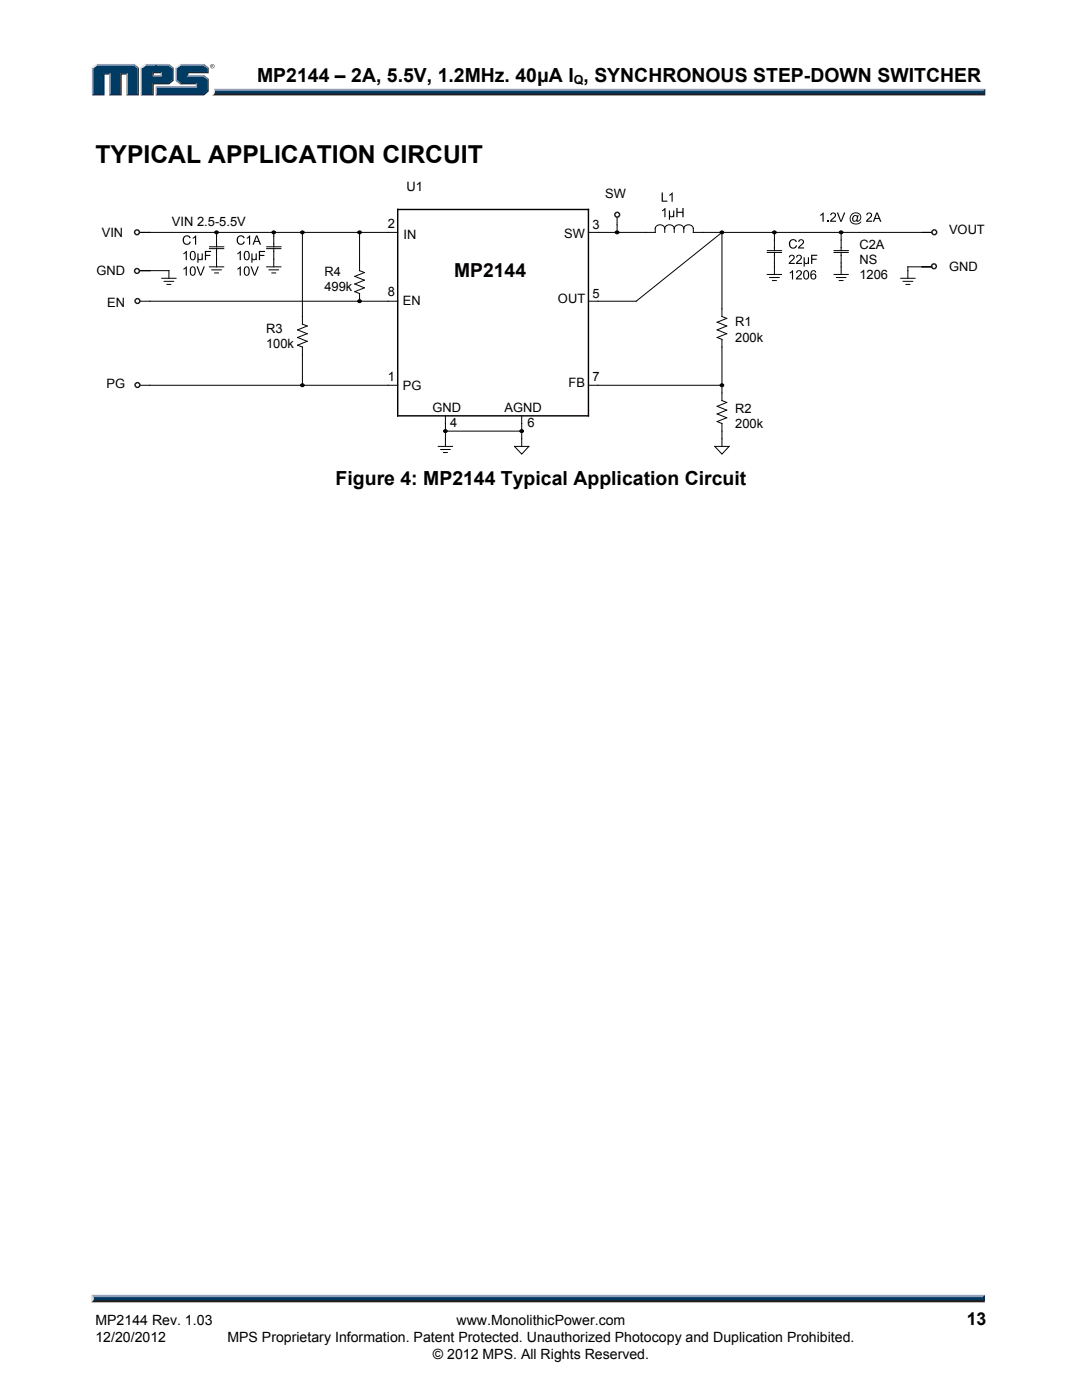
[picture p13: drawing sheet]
<svg xmlns="http://www.w3.org/2000/svg" width="216mm" height="279mm" viewBox="0 0 216 279" stroke-linecap="round" stroke-linejoin="round" font-family="sans-serif">
<defs><g id="words">
<text font-size="4.9" x="19" y="32.6">TYPICAL APPLICATION CIRCUIT</text>
<g font-size="3.9">
<text x="51.3" y="16.3">MP2144 – 2A, 5.5V, 1.2MHz. 40μA I , SYNCHRONOUS STEP-DOWN SWITCHER</text>
<text x="67" y="96.7">Figure 4: MP2144 Typical Application Circuit</text>
</g>
<text font-size="3.8" fill="#050100" x="90.6" y="55.3">MP2144</text>
<text font-size="3.5" x="192.9" y="264.5">13</text>
<g font-size="2.8">
<text x="19" y="267.9">12/20/2012</text>
<text x="19" y="264.5">MP2144 Rev. 1.03</text>
<text x="45.4" y="267.9">MPS Proprietary Information. Patent Protected. Unauthorized Photocopy and Duplication Prohibited.</text>
<text x="91.1" y="264.5">www.MonolithicPower.com</text>
<text x="86.4" y="271.1">© 2012 MPS. All Rights Reserved.</text>
</g>
<g font-size="2.6" fill="#050100">
<text x="81.1" y="38.1">U1</text>
<text x="120.8" y="39.6">SW</text>
<text x="20.3" y="47.3">VIN</text>
<text x="34.3" y="45.1">VIN 2.5-5.5V</text>
<text x="77.4" y="45.6">2</text>
<text x="80.5" y="47.7">IN</text>
<text x="112.6" y="47.5">SW</text>
<text x="118.2" y="45.8">3</text>
<text x="189.4" y="46.7">VOUT</text>
<text x="171.5" y="49.6">C2A</text>
<text x="171.5" y="52.7">NS</text>
<text x="19.2" y="54.9">GND</text>
<text x="64.7" y="55">R4</text>
<text x="64.7" y="58.1">499k</text>
<text x="77.4" y="59.1">8</text>
<text x="118.2" y="59.5">5</text>
<text x="171.5" y="55.8">1206</text>
<text x="189.4" y="54.2">GND</text>
<text x="21.4" y="61.2">EN</text>
<text x="80.4" y="60.9">EN</text>
<text x="111.3" y="60.5">OUT</text>
<text x="146.7" y="65.1">R1</text>
<text x="53.1" y="66.5">R3</text>
<text x="53.1" y="69.5">100k</text>
<text x="146.7" y="68.2">200k</text>
<text x="21.2" y="77.5">PG</text>
<text x="77.4" y="76.1">1</text>
<text x="80.4" y="77.8">PG</text>
<text x="113.4" y="77.3">FB</text>
<text x="118.2" y="76.1">7</text>
<text x="86.3" y="82.2">GND</text>
<text x="100.7" y="82.2">AGND</text>
<text x="146.7" y="82.4">R2</text>
<text x="89.8" y="85.2">4</text>
<text x="105.2" y="85.2">6</text>
<text x="146.7" y="85.5">200k</text>
</g>
<text font-size="2.5" x="114.5" y="16.8">Q</text>
</g></defs>
<path d="M42.7 17.7h153.9l-.4 .7h-153.4z" fill="#94a0b9"/>
<path d="M42.8 18.4h153.4l.4 .6h-154.3l.4-.2z" fill="#231f20"/>
<path d="M196.2 18.1l.4-.4v1.3l-.4-.4z" fill="#001339"/>
<path d="M42.9 18.1h153.3v.5h-153.4z" fill="#003b63"/>
<path d="M42.7 17.7l.2 .5a.79 .79 0 0 1-.6 .8h.1a1.24 1.24 0 0 0 .3-1.3z" fill="#dcddde"/>
<path d="M30.4 15.2l.3-.2h1.3l.3 .2z" fill="#94a0b9"/>
<g fill="#003b63">
<path d="M18.6 13.6l.8-.6h7.2l.8 .6v5.2h-2v-4.2h-1.4v4.2h-2v-4.2h-1.4v4.2h-2z"/>
<path d="M28.3 13.6l.8-.6h2.2v1.4h-.9v.8h1.9v-.8h-1.3v-1.4h2.6l.8 .6v2.3l-.8 .7h-3.2v2.2h-2.1z"/>
<path d="M31.3 17.5h8v-.9h-3.2l-.9-.7v-2.3l.9-.6h4.4l.9 .6v.8h-4.1v.8h3.2l.9 .7v2.2l-.9 .7h-9.2z"/>
</g>
<path d="M35.9 12.9h4.8" fill="none" stroke="#94a0b9" stroke-width=".27"/>
<path d="M35 13.5l.9-.7 .2 .2-.8 .6z" fill="#dcddde"/>
<path d="M35.1 13.5v2.6" fill="none" stroke="#94a0b9" stroke-width=".27"/>
<path d="M35 16.1l.3-.2 .8 .7-.2 .2z" fill="#547194"/>
<path d="M35.9 16.7h3.4" fill="none" stroke="#001339" stroke-width=".27"/>
<g fill="#94a0b9">
<path d="M31 17.2h8.1v-.4l.2-.2v.9h-8z"/>
<path d="M31 17.2l.3 .3v1.3l-.3 .2z"/>
</g>
<path d="M37.3 14.4h4.1v-.8l.2-.1v1.1h-4v.4l-.3 .2z" fill="#001339"/>
<path d="M37.3 15.1h3.4" fill="none" stroke="#94a0b9" stroke-width=".27"/>
<path d="M40.7 15l.9 .7-.2 .2-.9-.7z" fill="#547194"/>
<g fill="#001339">
<path d="M31 19l.3-.2h9.2l.9-.7v-2.2l.2-.2v2.5l-.9 .8z"/>
<path d="M30.4 16.6h3.2l.8-.7v-2.3l.2-.1v2.6l-.9 .7h-3v2.2h-2.6l.2-.2h2.1z"/>
</g>
<path d="M33.7 12.8l.9 .7-.2 .1-.8-.6z" fill="#547194"/>
<path d="M29 12.9h4.7" fill="none" stroke="#94a0b9" stroke-width=".27"/>
<path d="M28.1 13.5l.9-.7 .1 .2-.8 .6z" fill="#dcddde"/>
<path d="M28.2 13.5v5.5" fill="none" stroke="#94a0b9" stroke-width=".27"/>
<path d="M32 14.6l.3-.2v.8l-.3-.2z" fill="#94a0b9"/>
<g fill="#001339">
<path d="M30.4 14.4h1.9l-.3 .2h-1.3v.4l-.3 .2z"/>
<path d="M27.4 13.6l.3-.1v5.5h-2.5l.2-.2h2z"/>
</g>
<path d="M26.8 12.8l.9 .7-.3 .1-.8-.6z" fill="#547194"/>
<path d="M19.2 12.9h7.6" fill="none" stroke="#94a0b9" stroke-width=".27"/>
<path d="M18.3 13.5l.9-.7 .2 .2-.8 .6z" fill="#dcddde"/>
<path d="M18.5 13.5v5.5" fill="none" stroke="#94a0b9" stroke-width=".27"/>
<path d="M20.6 14.6h1.4l-.2 .3h-.9v4.1h-2.6l.3-.2h2z" fill="#001339"/>
<path d="M21.9 14.6v4.4" fill="none" stroke="#94a0b9" stroke-width=".27"/>
<path d="M24 14.6h1.4l-.2 .3h-.9v4.1h-2.5l.2-.2h2z" fill="#001339"/>
<path d="M25.3 14.6v4.4" fill="none" stroke="#94a0b9" stroke-width=".27"/>
<path d="M40.7 12.8l.9 .7-.2 .1-.9-.6z" fill="#547194"/>
<g fill="#231f20">
<path d="M18.7 259.2h177.4l.4 .7h-178.3z"/>
<path d="M41.9 13.2a.45 .45 0 0 1 .9 0 .45 .45 0 0 1-.9 0zM42 13.2a.37 .37 0 0 0 .7 0 .37 .37 0 0 0-.7 0zM42.2 13h.3l.1 .5-.3-.3-.1 .3zM42.3 13v.2h.1z"/>
</g>
<path d="M18.3 258.4h178.2l-.4 .8h-177.4z" fill="#94a0b9"/>
<path d="M196.5 258.4v1.5l-.4-.4v-.6z" fill="#001339"/>
<path d="M18.7 258.9h177.4v.6h-177.4z" fill="#003b63"/>
<path d="M18.2 258.4l.5 .5v.5l-.5 .5z" fill="#dcddde"/>
<g fill="#050100" stroke="#050100" stroke-width=".2">
<circle cx="43.2" cy="46.4" r=".34"/>
<circle cx="54.6" cy="46.4" r=".34"/>
<circle cx="60.3" cy="46.4" r=".34"/>
<circle cx="71.7" cy="60.1" r=".34"/>
<circle cx="71.7" cy="46.4" r=".34"/>
<circle cx="123.1" cy="46.4" r=".34"/>
<circle cx="144" cy="46.4" r=".34"/>
<circle cx="154.5" cy="46.4" r=".34"/>
<circle cx="167.8" cy="46.4" r=".34"/>
<circle cx="60.3" cy="76.9" r=".34"/>
<circle cx="88.8" cy="86" r=".34"/>
<circle cx="104.1" cy="86" r=".34"/>
<circle cx="144" cy="76.9" r=".34"/>
</g>
<g fill="none" stroke="#050100" stroke-width=".2">
<path d="M28 54h5.7v1.5M28 46.4h26.6M32.3 55.5h2.8M32.8 56.1h1.9M33.3 56.8h.8M41.8 49.6h2.8M41.8 53.3h2.8M41.8 49.3h2.9M42.3 53.9h1.9M42.8 54.5h.8M43.2 46.4v2.8M43.2 49.6v3.7"/>
<path d="M53.2 49.6h2.8M53.2 53.3h2.8M53.2 49.3h2.9M53.7 53.9h1.9M54.3 54.5h.7M54.6 49.6v3.7M54.6 46.4v2.8M54.6 46.4h17.1M60.3 46.4v18.3l1 .4-1.9 .7 1.9 .8-1.9 .8 1.9 .7-1.9 .8 .9 .4v7.6M71.7 46.4v7.6l1 .4-1.9 .8 1.9 .7-1.9 .8 1.9 .7-1.9 .8 .9 .4v1.5M79.4 46.4h-7.7M123.1 43.3v3.1"/>
<path d="M132.6 45.6a.97 .97 0 0 1 1-.7 .97 .97 0 0 1 .9 .7M132.6 45.6a.97 .97 0 0 0-.9-.7 .97 .97 0 0 0-1 .7v.8h-13.3M132.6 45.6v.8M134.5 45.6v.8M134.6 45.6a.97 .97 0 0 1 .9-.7 .97 .97 0 0 1 .9 .7M136.4 45.6a.97 .97 0 0 1 1-.7 .97 .97 0 0 1 .9 .7v.8h29.5M136.4 45.6v.8M153.1 50.4h2.8M153.1 54.8h2.8M153.1 50h2.9M153.6 55.4h1.9M154.1 56h.8"/>
<path d="M154.5 46.4v3.6M154.5 50.4v4.4M166.4 50.4h2.9M166.4 54.8h2.9M166.4 50h2.9M166.9 55.4h1.9M167.5 56h.7M167.8 50.4v4.4M167.8 46.4h18.1h-1.9M167.8 46.4v3.6M179.7 55.5h2.9M180.2 56.1h1.9"/>
<path d="M180.8 56.8h.7M185.9 53.3h-4.7v2.2M79.4 76.9h-51.4M79.4 60.1h-51.4M117.4 60.1h9.5l17.2-13.7v16.8l.9 .3-1.9 .8 1.9 .8-1.9 .7 1.9 .8-1.9 .8 1 .3v12.2l.9 .4-1.9 .8 1.9 .8-1.9 .7 1.9 .8-1.9 .7 1 .4v4.6M117.4 76.9h26.7M87.4 89.1h2.9M87.9 89.7h1.9M88.5 90.3h.8M88.9 83v6.1M88.9 86h15.2M102.7 89.1h2.8l-1.4 1.5z"/>
<path d="M104.1 83v6.1M142.6 89.1h2.9l-1.4 1.5z"/>
</g>
<path d="M79.4 41.8h38v41.2h-38z" fill="none" stroke="#050100" stroke-width=".29"/>
<g fill="none" stroke="#221915" stroke-width=".29">
<circle cx="27.3" cy="46.4" r=".48"/>
<circle cx="27.3" cy="54.1" r=".48"/>
<circle cx="27.4" cy="60.1" r=".48"/>
<circle cx="27.4" cy="76.8" r=".48"/>
</g>
<g fill="#050100">
<path d="M36.7 47.2a.8 .8 0 0 1 1.3 .3l-.2 .1a.61 .61 0 0 0-.8-.3 .61 .61 0 0 0-.3 .8 .56 .56 0 0 0 .5 .6 .56 .56 0 0 0 .6-.5h.3a.88 .88 0 0 1-1.3 .5 .88 .88 0 0 1-.2-1.3z"/>
<path d="M38.5 47.4l.6-.4v1.8h-.2v-1.4l-.4 .3z"/>
<path d="M36.6 50.5l.7-.4v1.8h-.2v-1.4l-.5 .3z"/>
<path d="M39.4 50.6h.2v.8a.31 .31 0 0 0 .3 .3 .31 .31 0 0 0 .3-.3v-.8h.3v1.3h-.2v-.1a.39 .39 0 0 1-.7 0v.6h-.2z"/>
<path d="M40.9 50.1h1.2v.2h-1v.6h.9v.2h-.9v.8h-.2z"/>
<path d="M36.6 53.6l.7-.4v1.8h-.2v-1.4l-.5 .2z"/>
<path d="M39.2 53.2h.3l.5 1.6 .6-1.6h.3l-.7 1.8h-.3z"/>
<path d="M47.5 47.2a.8 .8 0 0 1 1.3 .3l-.2 .1a.61 .61 0 0 0-.9-.3 .61 .61 0 0 0-.2 .8 .56 .56 0 0 0 .5 .6 .56 .56 0 0 0 .6-.5h.3a.88 .88 0 0 1-1.3 .5 .88 .88 0 0 1-.3-1.3z"/>
<path d="M49.2 47.4l.7-.4v1.8h-.2v-1.4l-.5 .3z"/>
<path d="M47.4 50.5l.7-.4v1.8h-.3v-1.4l-.4 .3z"/>
<path d="M50.2 50.6h.2v.8a.31 .31 0 0 0 .3 .3 .31 .31 0 0 0 .3-.3v-.8h.2v1.3h-.2v-.1a.39 .39 0 0 1-.6 0v.6h-.2z"/>
<path d="M51.7 50.1h1.2v.2h-1v.6h.9v.2h-.9v.8h-.2z"/>
<path d="M47.4 53.6l.7-.4v1.8h-.3v-1.4l-.4 .2z"/>
<path d="M50 53.2h.2l.6 1.6 .6-1.6h.3l-.8 1.8h-.2z"/>
<path d="M163.7 42.9l.6-.5v1.9h-.2v-1.5l-.4 .3z"/>
<path d="M165.1 44h.2v.3h-.2z"/>
<path d="M165.8 42.5a.6 .6 0 0 1 1 .2 .6 .6 0 0 1-.4 .9l-.5 .4h.9v.3h-1.2l.2-.4a1.11 1.11 0 0 0 .7-1.2l-.4-.1-.2 .4-.2-.1z"/>
<path d="M167 42.4h.2l.6 1.7 .6-1.7h.3l-.8 1.9h-.2z"/>
<path d="M173 42.5a.6 .6 0 0 1 1 .2 .6 .6 0 0 1-.4 .9l-.5 .4h.9v.3h-1.2l.2-.4a1.11 1.11 0 0 0 .7-1.2l-.4-.1-.2 .4-.3-.1z"/>
<path d="M132 38.4h.3v1.6h.9v.3h-1.2z"/>
<path d="M133.5 38.9l.7-.5v1.9h-.2v-1.5l-.5 .3z"/>
<path d="M132.1 42l.7-.5v1.8h-.2v-1.4l-.5 .3z"/>
<path d="M133.5 42h.2v.8a.31 .31 0 0 0 .3 .4 .31 .31 0 0 0 .3-.4v-.8h.2v1.3h-.2v-.1a.39 .39 0 0 1-.6 0v.7h-.2z"/>
<path d="M135 41.5h.2v.8h1v-.8h.2v1.8h-.2v-.8h-1v.8h-.2z"/>
<path d="M157.7 47.9a.8 .8 0 0 1 1.3 .4h-.2a.61 .61 0 0 0-.9-.3 .61 .61 0 0 0-.2 .9 .56 .56 0 0 0 .5 .5 .56 .56 0 0 0 .6-.5l.2 .1a.88 .88 0 0 1-1.2 .5 .88 .88 0 0 1-.3-1.3z"/>
<path d="M159.4 47.9a.6 .6 0 0 1 1 .1 .6 .6 0 0 1-.4 .9l-.5 .5h.9v.2h-1.2l.2-.4a1.11 1.11 0 0 0 .7-1.2h-.4l-.2 .3h-.2z"/>
<path d="M157.6 51a.6 .6 0 0 1 .9 .1 .6 .6 0 0 1-.3 .9l-.5 .5h.9v.2h-1.2l.1-.4a1.11 1.11 0 0 0 .8-1.2l-.4-.1-.3 .4h-.2z"/>
<path d="M159 51a.6 .6 0 0 1 1 .1 .6 .6 0 0 1-.4 .9l-.5 .5h.9v.2h-1.2l.2-.4a1.11 1.11 0 0 0 .7-1.2l-.4-.1-.2 .4h-.3z"/>
<path d="M160.4 51.3h.2v.9a.31 .31 0 0 0 .3 .3 .31 .31 0 0 0 .3-.3v-.9h.2v1.4h-.2v-.2a.39 .39 0 0 1-.6 0v.7h-.2z"/>
<path d="M161.8 50.8h1.3v.3h-1v.5h.9v.2h-.9v.9h-.3z"/>
<path d="M157.6 54.4l.6-.5v1.9h-.2v-1.5l-.4 .3z"/>
<path d="M159 54.1a.6 .6 0 0 1 1 .1 .6 .6 0 0 1-.4 .9l-.5 .5h.9v.2h-1.2l.2-.4a1.11 1.11 0 0 0 .7-1.2l-.4-.1-.2 .4h-.3z"/>
<path d="M38.1 50.2a.66 .66 0 0 1 .8 .1 .66 .66 0 0 1 .2 .7 .66 .66 0 0 1-.6 .9 .66 .66 0 0 1-.6-.9zM38.2 50.4a1.02 1.02 0 0 0 .3 1.4 .95 .95 0 0 0 0-1.5z"/>
<path d="M38.1 53.3a.66 .66 0 0 1 .8 0 .66 .66 0 0 1 .2 .8 .66 .66 0 0 1-.6 .9 .66 .66 0 0 1-.6-.9zM38.2 53.5a1.02 1.02 0 0 0 .3 1.4 .95 .95 0 0 0 0-1.6z"/>
<path d="M51.1 47h.2l.8 1.8h-.3l-.2-.5h-.8l-.2 .5h-.2zM51.2 47.2l-.3 .9h.6z"/>
<path d="M48.9 50.2a.66 .66 0 0 1 .8 .1 .66 .66 0 0 1 .1 .7 .66 .66 0 0 1-.6 .9 .66 .66 0 0 1-.6-.9zM49 50.4a1.02 1.02 0 0 0 .2 1.4 .95 .95 0 0 0 0-1.5z"/>
<path d="M48.9 53.3a.66 .66 0 0 1 .8 0 .66 .66 0 0 1 .1 .8 .66 .66 0 0 1-.6 .9 .66 .66 0 0 1-.6-.9zM49 53.5a1.02 1.02 0 0 0 .2 1.4 .95 .95 0 0 0 0-1.6z"/>
<path d="M169.9 42.7a1.05 1.05 0 0 1 1.6-.1 1.05 1.05 0 0 1-.1 1.6l-.4 .1-.1-.2a.53 .53 0 0 1-.8 0 .53 .53 0 0 1 0-.8 .51 .51 0 0 1 .4-.4 .51 .51 0 0 1 .5 .2l.1-.2h.2l-.2 1.1a.7 .7 0 0 0 .6-.8 .7 .7 0 0 0-.8-.6 1.07 1.07 0 0 0-1.1 1.4 1.07 1.07 0 0 0 1.8 .4l.3-.2a1.27 1.27 0 0 1-1.9 .4 1.27 1.27 0 0 1-.1-1.9zM170.5 43.2a.46 .46 0 0 0-.3 .5 .46 .46 0 0 0 .5 .3 .46 .46 0 0 0 .3-.5 .46 .46 0 0 0-.5-.4z"/>
<path d="M174.9 42.4h.2l.8 1.9h-.3l-.2-.6h-.8l-.2 .6h-.2zM175 42.6l-.3 .9h.6z"/>
<path d="M160.5 54a.66 .66 0 0 1 .8 .1 .66 .66 0 0 1 .2 .8 .66 .66 0 0 1-.6 .9 .66 .66 0 0 1-.6-.9zM160.6 54.2a1.02 1.02 0 0 0 .3 1.4 .95 .95 0 0 0 0-1.5z"/>
<path d="M161.9 54.1l.3-.2 .3 .1 .4 .4h-.3a.37 .37 0 0 0-.4-.3 .37 .37 0 0 0-.3 .5v.2a.59 .59 0 0 1 .9 .1 .59 .59 0 0 1-.2 .9 .59 .59 0 0 1-.8-.4l-.1-.8zM161.9 55.2a.4 .4 0 0 0 .8 0 .4 .4 0 0 0-.8 0z"/>
</g>
<g fill="none" stroke="#221915" stroke-width=".29">
<circle cx="123.2" cy="42.9" r=".48"/>
<circle cx="186.4" cy="53.1" r=".48"/>
<circle cx="186.4" cy="46.4" r=".48"/>
</g>
<use href="#words"/>
</svg>
